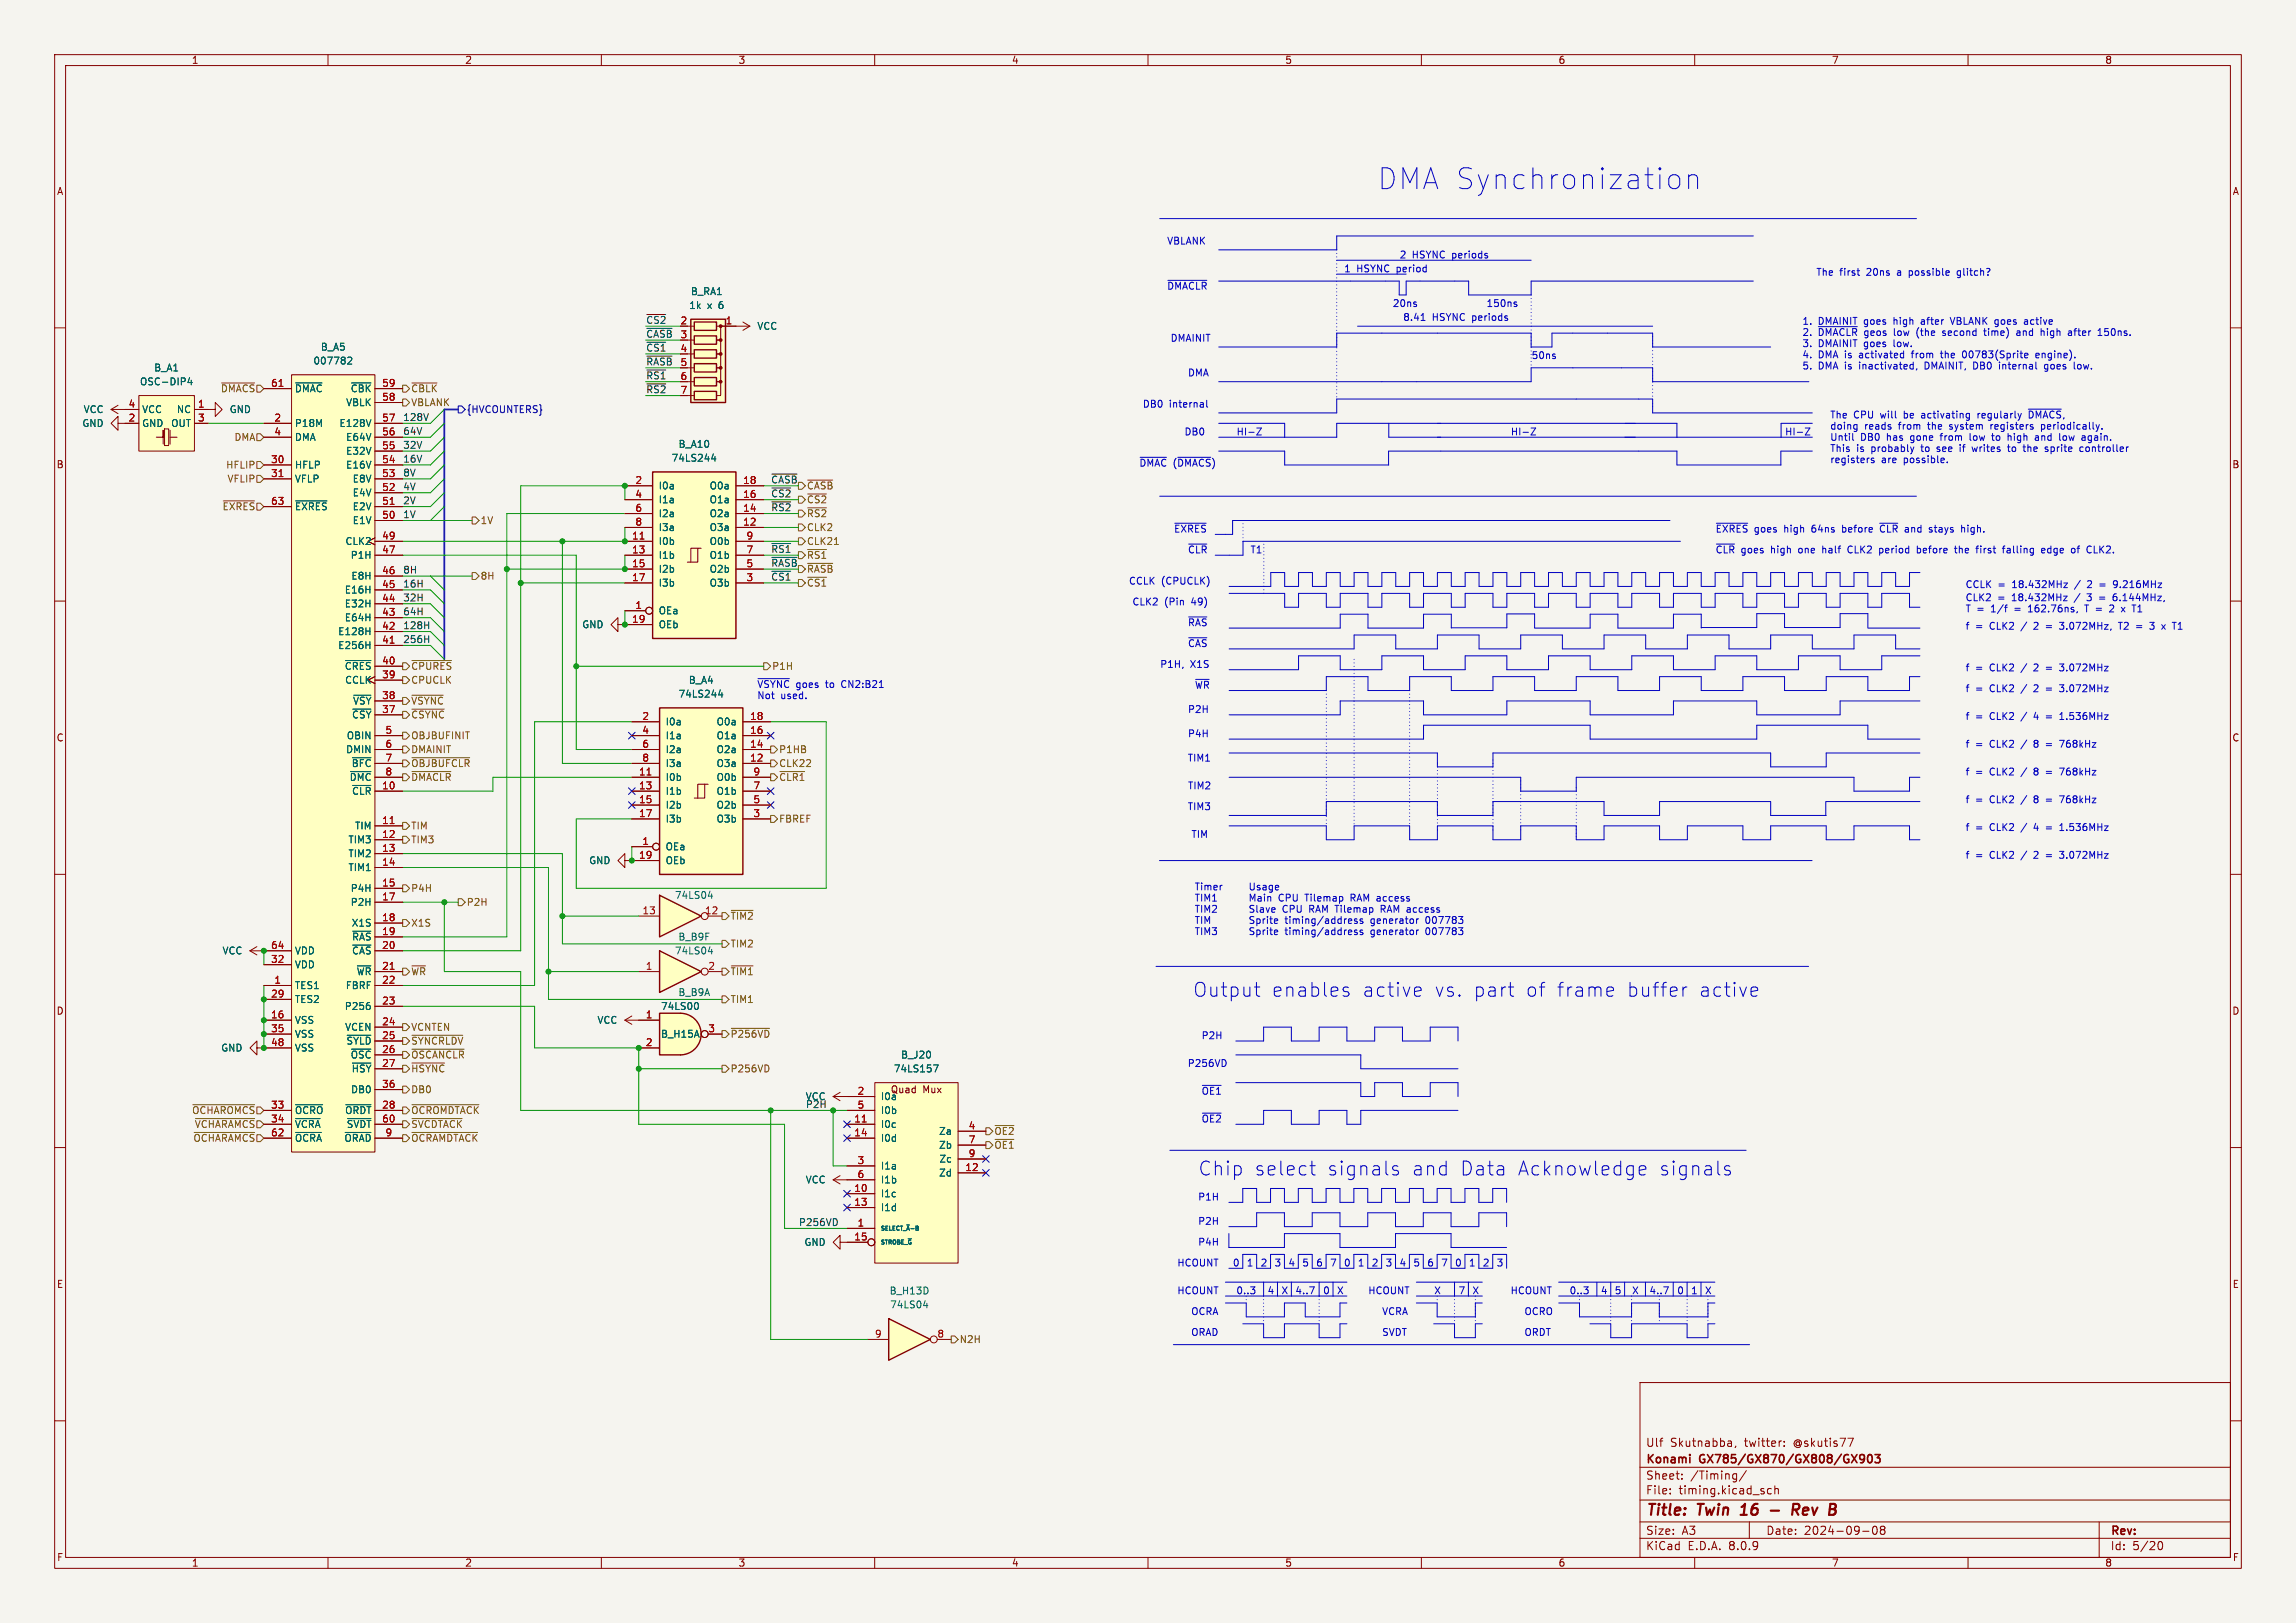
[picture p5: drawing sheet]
<svg xmlns="http://www.w3.org/2000/svg" width="420mm" height="297mm" viewBox="0 0 420 297" stroke-linecap="round" stroke-linejoin="round" font-family="sans-serif">
<defs><g id="words">
<text font-size="5.3" fill="#0000c2" x="251.8" y="35">DMA Synchronization</text>
<g font-size="3.5" fill="#0000c2">
<text x="218.1" y="182.6">Output</text>
<text x="232.5" y="182.6">enables</text>
<text x="249" y="182.6">active</text>
<text x="262.1" y="182.6">vs.</text>
<text x="269.2" y="182.6">part</text>
<text x="278.7" y="182.6">of</text>
<text x="284.3" y="182.6">frame</text>
<text x="297.1" y="182.6">buffer</text>
<text x="310.2" y="182.6">active</text>
<text x="219.1" y="215.3">Chip</text>
<text x="229.3" y="215.3">select</text>
<text x="242.6" y="215.3">signals</text>
<text x="258" y="215.3">and</text>
<text x="266.8" y="215.3">Data</text>
<text x="277.2" y="215.3">Acknowledge</text>
<text x="303.1" y="215.3">signals</text>
</g>
<g font-size="2.8" fill="#840000">
<text x="301" y="277.9">Title:</text>
<text x="310.6" y="277.9">Twin</text>
<text x="319.4" y="277.9">16</text>
<text x="330.3" y="277.9">Rev</text>
</g>
<g font-size="2.1" fill="#840000">
<text x="301" y="268.2">Konami</text>
<text x="301" y="265">Ulf</text>
<text x="305.5" y="265">Skutnabba,</text>
<text x="311" y="268.2">GX785/GX870/GX808/GX903</text>
<text x="319.2" y="265">twitter:</text>
<text x="328.2" y="265">@skutis77</text>
<text x="301" y="273.7">File:</text>
<text x="301" y="271">Sheet:</text>
<text x="307.1" y="273.7">timing.kicad_sch</text>
<text x="309.2" y="271">/Timing/</text>
<text x="301" y="281.1">Size:</text>
<text x="307.6" y="281.1">A3</text>
<text x="323" y="281.1">Date:</text>
<text x="330" y="281.1">2024-09-08</text>
<text x="386" y="281.3">Rev:</text>
<text x="301" y="283.9">KiCad</text>
<text x="308.7" y="283.9">E.D.A.</text>
<text x="316.3" y="283.9">8.0.9</text>
<text x="386" y="283.9">Id:</text>
<text x="390.1" y="283.9">5/20</text>
</g>
<g font-size="1.8" fill="#840000">
<text x="35" y="11.9">1</text>
<text x="85" y="11.9">2</text>
<text x="135" y="11.9">3</text>
<text x="185" y="11.9">4</text>
<text x="235" y="11.9">5</text>
<text x="285" y="11.9">6</text>
<text x="335" y="11.9">7</text>
<text x="385" y="11.9">8</text>
<text x="10.3" y="35.9">A</text>
<text x="408.3" y="35.9">A</text>
<text x="10.3" y="85.9">B</text>
<text x="408.2" y="85.9">B</text>
<text x="10.3" y="135.9">C</text>
<text x="408.2" y="135.9">C</text>
<text x="10.3" y="185.9">D</text>
<text x="408.2" y="185.9">D</text>
<text x="162.8" y="200.3">Quad</text>
<text x="168.8" y="200.3">Mux</text>
<text x="10.3" y="235.9">E</text>
<text x="408.3" y="235.9">E</text>
<text x="10.3" y="285.9">F</text>
<text x="35" y="286.9">1</text>
<text x="85" y="286.9">2</text>
<text x="135" y="286.9">3</text>
<text x="185" y="286.9">4</text>
<text x="235" y="286.9">5</text>
<text x="285" y="286.9">6</text>
<text x="335" y="286.9">7</text>
<text x="385" y="286.9">8</text>
<text x="408.3" y="285.9">F</text>
</g>
<g font-size="1.8" fill="#0000c2">
<text x="213.4" y="44.8">VBLANK</text>
<text x="255.9" y="47.4">2</text>
<text x="258.3" y="47.4">HSYNC periods</text>
<text x="213.4" y="53.1">~{DMACLR}</text>
<text x="245.8" y="49.9">1</text>
<text x="248.2" y="49.9">HSYNC period</text>
<text x="332.1" y="50.6">The</text>
<text x="336.5" y="50.6">first</text>
<text x="341.6" y="50.6">20ns</text>
<text x="347.3" y="50.6">a</text>
<text x="349.7" y="50.6">possible</text>
<text x="358.7" y="50.6">glitch?</text>
<text x="254.7" y="56.3">20ns</text>
<text x="256.6" y="58.8">8.41</text>
<text x="262" y="58.8">HSYNC periods</text>
<text x="271.8" y="56.3">150ns</text>
<text x="329.6" y="59.5">1.</text>
<text x="332.6" y="59.5">DMAINIT goes</text>
<text x="346.7" y="59.5">high</text>
<text x="351.9" y="59.5">after</text>
<text x="357.5" y="59.5">VBLANK</text>
<text x="365.8" y="59.5">goes</text>
<text x="371.4" y="59.5">active</text>
<text x="214" y="62.6">DMAINIT</text>
<text x="280.1" y="65.8">50ns</text>
<text x="329.6" y="61.6">2.</text>
<text x="329.6" y="63.6">3.</text>
<text x="329.6" y="65.7">4.</text>
<text x="332.6" y="61.6">~{DMACLR}</text>
<text x="332.6" y="63.6">DMAINIT goes</text>
<text x="332.6" y="65.7">DMA is</text>
<text x="340.4" y="65.7">activated</text>
<text x="341.1" y="61.6">geos</text>
<text x="346.7" y="63.6">low.</text>
<text x="346.7" y="61.6">low</text>
<text x="350.2" y="65.7">from</text>
<text x="351" y="61.6">(the</text>
<text x="355.7" y="65.7">the</text>
<text x="356" y="61.6">second</text>
<text x="359.9" y="65.7">00783(Sprite</text>
<text x="363.8" y="61.6">time)</text>
<text x="370" y="61.6">and</text>
<text x="373.5" y="65.7">engine).</text>
<text x="374.6" y="61.6">high</text>
<text x="379.8" y="61.6">after</text>
<text x="385.5" y="61.6">150ns.</text>
<text x="217.2" y="69">DMA</text>
<text x="329.6" y="67.7">5.</text>
<text x="332.6" y="67.7">DMA is</text>
<text x="340.4" y="67.7">inactivated,</text>
<text x="352.6" y="67.7">DMAINIT,</text>
<text x="361.6" y="67.7">DB0</text>
<text x="366.6" y="67.7">internal</text>
<text x="375.1" y="67.7">goes</text>
<text x="380.6" y="67.7">low.</text>
<text x="209" y="74.7">DB0</text>
<text x="213.9" y="74.7">internal</text>
<text x="334.7" y="76.7">The</text>
<text x="339.1" y="76.7">CPU</text>
<text x="344.1" y="76.7">will</text>
<text x="348.5" y="76.7">be</text>
<text x="352" y="76.7">activating</text>
<text x="362.4" y="76.7">regularly</text>
<text x="372" y="76.7">~{DMACS},</text>
<text x="216.6" y="79.8">DB0</text>
<text x="226.1" y="79.8">HI-Z</text>
<text x="276.3" y="79.8">HI-Z</text>
<text x="326.4" y="79.8">HI-Z</text>
<text x="334.7" y="78.7">doing</text>
<text x="334.7" y="80.8">Until</text>
<text x="334.7" y="82.8">This</text>
<text x="339.6" y="82.8">is</text>
<text x="340.3" y="80.8">DB0</text>
<text x="341.1" y="78.7">reads</text>
<text x="342.4" y="82.8">probably</text>
<text x="345.3" y="80.8">has</text>
<text x="347.4" y="78.7">from</text>
<text x="349.8" y="80.8">gone</text>
<text x="351.7" y="82.8">to</text>
<text x="353" y="78.7">the</text>
<text x="354.8" y="82.8">see</text>
<text x="355.5" y="80.8">from</text>
<text x="357.1" y="78.7">system</text>
<text x="359.2" y="82.8">if</text>
<text x="361" y="80.8">low</text>
<text x="361.7" y="82.8">writes</text>
<text x="364.8" y="78.7">registers</text>
<text x="365.3" y="80.8">to</text>
<text x="368.3" y="80.8">high</text>
<text x="368.4" y="82.8">to</text>
<text x="371.5" y="82.8">the</text>
<text x="373.6" y="80.8">and</text>
<text x="374.2" y="78.7">periodically.</text>
<text x="375.6" y="82.8">sprite</text>
<text x="378.2" y="80.8">low</text>
<text x="382.1" y="82.8">controller</text>
<text x="382.5" y="80.8">again.</text>
<text x="208.3" y="85.5">~{DMAC}</text>
<text x="214.6" y="85.5">(~{DMACS})</text>
<text x="334.7" y="84.8">registers</text>
<text x="344.1" y="84.8">are</text>
<text x="348.3" y="84.8">possible.</text>
<text x="214.7" y="97.5">~{EXRES}</text>
<text x="217.2" y="101.4">~{CLR}</text>
<text x="228.6" y="101.4">T1</text>
<text x="313.7" y="97.5">~{EXRES}</text>
<text x="313.7" y="101.4">~{CLR}</text>
<text x="318.5" y="101.4">goes</text>
<text x="320.9" y="97.5">goes</text>
<text x="324.1" y="101.4">high</text>
<text x="326.5" y="97.5">high</text>
<text x="329.3" y="101.4">one</text>
<text x="331.7" y="97.5">64ns</text>
<text x="333.8" y="101.4">half</text>
<text x="337.5" y="97.5">before</text>
<text x="338.7" y="101.4">CLK2</text>
<text x="344.6" y="97.5">~{CLR}</text>
<text x="344.6" y="101.4">period</text>
<text x="349.4" y="97.5">and</text>
<text x="351.7" y="101.4">before</text>
<text x="354" y="97.5">stays</text>
<text x="358.9" y="101.4">the</text>
<text x="360.1" y="97.5">high.</text>
<text x="363" y="101.4">first</text>
<text x="368.1" y="101.4">falling</text>
<text x="375.4" y="101.4">edge</text>
<text x="381" y="101.4">of</text>
<text x="384" y="101.4">CLK2.</text>
<text x="206.4" y="107.1">CCLK</text>
<text x="212.4" y="107.1">(CPUCLK)</text>
<text x="359.5" y="107.7">CCLK</text>
<text x="365.5" y="107.7">=</text>
<text x="368.2" y="107.7">18.432MHz</text>
<text x="379.8" y="107.7">/</text>
<text x="382.3" y="107.7">2</text>
<text x="387.5" y="107.7">9.216MHz</text>
<text x="207.1" y="110.9">CLK2</text>
<text x="213" y="110.9">(Pin</text>
<text x="218" y="110.9">49)</text>
<text x="359.5" y="110.1">CLK2</text>
<text x="359.5" y="112.1">T =</text>
<text x="364.3" y="112.1">1/f</text>
<text x="365.4" y="110.1">=</text>
<text x="368.1" y="110.1">18.432MHz</text>
<text x="368.8" y="112.1">=</text>
<text x="371.5" y="112.1">162.76ns,</text>
<text x="379.8" y="110.1">/</text>
<text x="382.1" y="112.1">T =</text>
<text x="382.3" y="110.1">3</text>
<text x="387" y="112.1">2</text>
<text x="387.4" y="110.1">6.144MHz,</text>
<text x="389.4" y="112.1">x</text>
<text x="391.6" y="112.1">T1</text>
<text x="217.2" y="118.5">~{CAS}</text>
<text x="217.2" y="114.7">~{RAS}</text>
<text x="359.5" y="115.3">f</text>
<text x="361.3" y="115.3">=</text>
<text x="364.1" y="115.3">CLK2</text>
<text x="370" y="115.3">/</text>
<text x="372.5" y="115.3">2</text>
<text x="377.7" y="115.3">3.072MHz,</text>
<text x="388.7" y="115.3">T2</text>
<text x="392" y="115.3">=</text>
<text x="394.8" y="115.3">3</text>
<text x="397.2" y="115.3">x</text>
<text x="138.4" y="126">~{VSYNC}</text>
<text x="145.6" y="126">goes</text>
<text x="151.2" y="126">to</text>
<text x="154.2" y="126">CN2:B21</text>
<text x="212.1" y="122.3">P1H,</text>
<text x="217.7" y="122.3">X1S</text>
<text x="359.5" y="122.9">f</text>
<text x="361.3" y="122.9">=</text>
<text x="364.1" y="122.9">CLK2</text>
<text x="370" y="122.9">/</text>
<text x="372.5" y="122.9">2</text>
<text x="377.7" y="122.9">3.072MHz</text>
<text x="138.4" y="128">Not</text>
<text x="142.8" y="128">used.</text>
<text x="217.2" y="130.6">P2H</text>
<text x="218.5" y="126.1">~{WR}</text>
<text x="359.5" y="131.8">f</text>
<text x="359.5" y="126.8">f</text>
<text x="361.3" y="131.8">=</text>
<text x="361.3" y="126.8">=</text>
<text x="364.1" y="131.8">CLK2</text>
<text x="364.1" y="126.8">CLK2</text>
<text x="370" y="131.8">/</text>
<text x="370" y="126.8">/</text>
<text x="372.5" y="131.8">4</text>
<text x="372.5" y="126.8">2</text>
<text x="377.7" y="131.8">1.536MHz</text>
<text x="377.7" y="126.8">3.072MHz</text>
<text x="217.2" y="135">P4H</text>
<text x="359.5" y="136.9">f</text>
<text x="361.3" y="136.9">=</text>
<text x="364.1" y="136.9">CLK2</text>
<text x="370" y="136.9">/</text>
<text x="372.5" y="136.9">8</text>
<text x="377.7" y="136.9">768kHz</text>
<text x="217.2" y="139.5">TIM1</text>
<text x="359.5" y="142">f</text>
<text x="361.3" y="142">=</text>
<text x="364.1" y="142">CLK2</text>
<text x="370" y="142">/</text>
<text x="372.5" y="142">8</text>
<text x="377.7" y="142">768kHz</text>
<text x="217.2" y="148.3">TIM3</text>
<text x="217.2" y="144.5">TIM2</text>
<text x="359.5" y="147.1">f</text>
<text x="361.3" y="147.1">=</text>
<text x="364.1" y="147.1">CLK2</text>
<text x="370" y="147.1">/</text>
<text x="372.5" y="147.1">8</text>
<text x="377.7" y="147.1">768kHz</text>
<text x="217.8" y="153.4">TIM</text>
<text x="359.5" y="152.2">f</text>
<text x="361.3" y="152.2">=</text>
<text x="364.1" y="152.2">CLK2</text>
<text x="370" y="152.2">/</text>
<text x="372.5" y="152.2">4</text>
<text x="377.7" y="152.2">1.536MHz</text>
<text x="359.5" y="157.2">f</text>
<text x="361.3" y="157.2">=</text>
<text x="364.1" y="157.2">CLK2</text>
<text x="370" y="157.2">/</text>
<text x="372.5" y="157.2">2</text>
<text x="377.7" y="157.2">3.072MHz</text>
<text x="218.4" y="163">Timer Usage</text>
<text x="218.4" y="165.1">TIM1 Main</text>
<text x="218.4" y="167.1">TIM2 Slave</text>
<text x="233.8" y="165.1">CPU</text>
<text x="234.5" y="167.1">CPU</text>
<text x="238.9" y="165.1">Tilemap</text>
<text x="239.6" y="167.1">RAM Tilemap</text>
<text x="247.4" y="165.1">RAM access</text>
<text x="253.1" y="167.1">RAM access</text>
<text x="218.4" y="169.2">TIM Sprite</text>
<text x="218.4" y="171.2">TIM3 Sprite</text>
<text x="235" y="169.2">timing/address</text>
<text x="235" y="171.2">timing/address</text>
<text x="250.8" y="169.2">generator</text>
<text x="250.8" y="171.2">generator</text>
<text x="261.1" y="169.2">007783</text>
<text x="261.1" y="171.2">007783</text>
<text x="219.7" y="190.2">P2H</text>
<text x="217.2" y="195.3">P256VD</text>
<text x="219.7" y="200.4">~{OE1}</text>
<text x="219.7" y="205.5">~{OE2}</text>
<text x="219.1" y="219.8">P1H</text>
<text x="219.1" y="224.2">P2H</text>
<text x="215.3" y="231.8">HCOUNT</text>
<text x="219.1" y="228">P4H</text>
<text x="225.4" y="231.8">0</text>
<text x="228" y="231.8">1</text>
<text x="230.5" y="231.8">2</text>
<text x="233" y="231.8">3</text>
<text x="235.6" y="231.8">4</text>
<text x="238.1" y="231.8">5</text>
<text x="240.7" y="231.8">6</text>
<text x="243.2" y="231.8">7</text>
<text x="245.7" y="231.8">0</text>
<text x="248.3" y="231.8">1</text>
<text x="250.8" y="231.8">2</text>
<text x="253.4" y="231.8">3</text>
<text x="255.9" y="231.8">4</text>
<text x="258.4" y="231.8">5</text>
<text x="261" y="231.8">6</text>
<text x="263.5" y="231.8">7</text>
<text x="266.1" y="231.8">0</text>
<text x="268.6" y="231.8">1</text>
<text x="271.1" y="231.8">2</text>
<text x="273.7" y="231.8">3</text>
<text x="215.3" y="236.9">HCOUNT</text>
<text x="226.1" y="236.9">0..3</text>
<text x="231.8" y="236.9">4</text>
<text x="234.3" y="236.9">X</text>
<text x="236.9" y="236.9">4..7</text>
<text x="241.9" y="236.9">0</text>
<text x="244.5" y="236.9">X</text>
<text x="250.2" y="236.9">HCOUNT</text>
<text x="262.3" y="236.9">X</text>
<text x="266.7" y="236.9">7</text>
<text x="269.2" y="236.9">X</text>
<text x="276.2" y="236.9">HCOUNT</text>
<text x="287" y="236.9">0..3</text>
<text x="292.7" y="236.9">4</text>
<text x="295.3" y="236.9">5</text>
<text x="298.4" y="236.9">X</text>
<text x="301.6" y="236.9">4..7</text>
<text x="306.7" y="236.9">0</text>
<text x="309.2" y="236.9">1</text>
<text x="311.8" y="236.9">X</text>
<text x="217.8" y="240.7">OCRA</text>
<text x="217.8" y="244.5">ORAD</text>
<text x="252.7" y="240.7">VCRA</text>
<text x="252.7" y="244.5">SVDT</text>
<text x="278.8" y="240.7">OCRO</text>
<text x="278.8" y="244.5">ORDT</text>
</g>
<g font-size="1.8" fill="#0f0f0f">
<text x="118.1" y="59.3">~{CS2} 2</text>
<text x="118.1" y="64.4">~{CS1} 4</text>
<text x="118.1" y="61.9">~{CASB}3</text>
<text x="118.1" y="67">~{RASB}5</text>
<text x="118.1" y="69.5">~{RS1} 6</text>
<text x="73.7" y="77.1">128V</text>
<text x="118.1" y="72">~{RS2} 7</text>
<text x="73.7" y="82.2">32V</text>
<text x="73.7" y="79.7">64V</text>
<text x="73.7" y="89.8">4V</text>
<text x="73.7" y="87.3">8V</text>
<text x="73.7" y="84.7">16V</text>
<text x="141" y="88.6">~{CASB}</text>
<text x="73.7" y="94.9">1V</text>
<text x="73.7" y="92.4">2V</text>
<text x="141" y="91.1">~{CS2}</text>
<text x="141" y="93.6">~{RS2}</text>
<text x="141" y="101.3">~{RS1}</text>
<text x="73.7" y="105.1">8H</text>
<text x="73.7" y="107.6">16H</text>
<text x="141" y="103.8">~{RASB}</text>
<text x="141" y="106.3">~{CS1}</text>
<text x="73.7" y="112.7">64H</text>
<text x="73.7" y="110.1">32H</text>
<text x="73.7" y="115.2">128H</text>
<text x="73.7" y="117.8">256H</text>
<text x="146" y="224.4">P256VD</text>
</g>
<g font-size="1.8" fill="#a90000">
<text x="124.4" y="59.4">2</text>
<text x="132.6" y="59.4">1</text>
<text x="124.4" y="62">3</text>
<text x="124.4" y="64.5">4</text>
<text x="49.5" y="70.9">61</text>
<text x="69.8" y="70.9">59</text>
<text x="124.4" y="67.1">5</text>
<text x="124.4" y="69.6">6</text>
<text x="23.4" y="77.2">2</text>
<text x="23.4" y="74.7">4</text>
<text x="36.1" y="74.7">1</text>
<text x="36.1" y="77.2">3</text>
<text x="50.1" y="77.2">2</text>
<text x="69.8" y="77.2">57</text>
<text x="69.8" y="73.4">58</text>
<text x="124.4" y="72.1">7</text>
<text x="50.1" y="79.8">4</text>
<text x="69.8" y="82.3">55</text>
<text x="69.8" y="79.8">56</text>
<text x="49.5" y="84.8">30</text>
<text x="49.5" y="87.4">31</text>
<text x="69.8" y="89.9">52</text>
<text x="69.8" y="87.4">53</text>
<text x="69.8" y="84.8">54</text>
<text x="116.1" y="88.6">2</text>
<text x="135.8" y="88.6">18</text>
<text x="49.5" y="92.5">63</text>
<text x="69.8" y="95">50</text>
<text x="69.8" y="92.5">51</text>
<text x="116.1" y="91.2">4</text>
<text x="116.1" y="93.7">6</text>
<text x="135.8" y="93.7">14</text>
<text x="135.8" y="91.2">16</text>
<text x="69.8" y="101.3">47</text>
<text x="69.8" y="98.8">49</text>
<text x="115.5" y="98.8">11</text>
<text x="115.5" y="101.3">13</text>
<text x="116.1" y="96.3">8</text>
<text x="135.8" y="96.3">12</text>
<text x="136.5" y="101.3">7</text>
<text x="136.5" y="98.8">9</text>
<text x="69.8" y="107.7">45</text>
<text x="69.8" y="105.2">46</text>
<text x="115.5" y="103.9">15</text>
<text x="115.5" y="106.4">17</text>
<text x="136.5" y="106.4">3</text>
<text x="136.5" y="103.9">5</text>
<text x="69.8" y="112.8">43</text>
<text x="69.8" y="110.2">44</text>
<text x="116.1" y="111.5">1</text>
<text x="69.8" y="117.9">41</text>
<text x="69.8" y="115.3">42</text>
<text x="115.5" y="114">19</text>
<text x="69.8" y="124.2">39</text>
<text x="69.8" y="121.7">40</text>
<text x="69.8" y="130.6">37</text>
<text x="69.8" y="128">38</text>
<text x="117.4" y="131.8">2</text>
<text x="137.1" y="131.8">18</text>
<text x="70.4" y="134.4">5</text>
<text x="70.4" y="136.9">6</text>
<text x="117.4" y="134.4">4</text>
<text x="117.4" y="136.9">6</text>
<text x="137.1" y="136.9">14</text>
<text x="137.1" y="134.4">16</text>
<text x="70.4" y="139.4">7</text>
<text x="70.4" y="142">8</text>
<text x="116.8" y="142">11</text>
<text x="117.4" y="139.4">8</text>
<text x="137.1" y="139.4">12</text>
<text x="137.7" y="142">9</text>
<text x="69.8" y="144.5">10</text>
<text x="116.8" y="144.5">13</text>
<text x="116.8" y="147.1">15</text>
<text x="116.8" y="149.6">17</text>
<text x="137.7" y="149.6">3</text>
<text x="137.7" y="147.1">5</text>
<text x="137.7" y="144.5">7</text>
<text x="69.8" y="150.9">11</text>
<text x="69.8" y="153.4">12</text>
<text x="69.8" y="156">13</text>
<text x="117.4" y="154.7">1</text>
<text x="69.8" y="158.5">14</text>
<text x="116.8" y="157.2">19</text>
<text x="69.8" y="162.3">15</text>
<text x="69.8" y="164.8">17</text>
<text x="117.4" y="167.4">13</text>
<text x="128.9" y="167.4">12</text>
<text x="49.5" y="173.7">64</text>
<text x="69.8" y="168.7">18</text>
<text x="69.8" y="171.2">19</text>
<text x="69.8" y="173.7">20</text>
<text x="49.5" y="176.3">32</text>
<text x="69.8" y="177.5">21</text>
<text x="118" y="177.5">1</text>
<text x="129.5" y="177.5">2</text>
<text x="49.5" y="182.6">29</text>
<text x="50.1" y="180.1">1</text>
<text x="69.8" y="180.1">22</text>
<text x="69.8" y="183.9">23</text>
<text x="49.5" y="186.4">16</text>
<text x="49.5" y="189">35</text>
<text x="49.5" y="191.5">48</text>
<text x="69.8" y="187.7">24</text>
<text x="69.8" y="190.2">25</text>
<text x="118" y="186.4">1</text>
<text x="118" y="191.5">2</text>
<text x="129.5" y="189">3</text>
<text x="69.8" y="192.8">26</text>
<text x="69.8" y="195.3">27</text>
<text x="49.5" y="202.9">33</text>
<text x="69.8" y="202.9">28</text>
<text x="69.8" y="199.1">36</text>
<text x="156.8" y="200.4">2</text>
<text x="156.8" y="202.9">5</text>
<text x="49.5" y="205.5">34</text>
<text x="49.5" y="208">62</text>
<text x="69.8" y="205.5">60</text>
<text x="70.4" y="208">9</text>
<text x="156.2" y="205.5">11</text>
<text x="156.2" y="208">14</text>
<text x="177.1" y="206.8">4</text>
<text x="177.1" y="209.3">7</text>
<text x="156.8" y="213.1">3</text>
<text x="156.8" y="215.6">6</text>
<text x="176.5" y="214.4">12</text>
<text x="177.1" y="211.8">9</text>
<text x="156.2" y="218.2">10</text>
<text x="156.2" y="220.7">13</text>
<text x="156.2" y="227.1">15</text>
<text x="156.8" y="224.5">1</text>
<text x="159.9" y="244.9">9</text>
<text x="171.4" y="244.9">8</text>
</g>
<g font-size="1.8" fill="#006464">
<text x="126" y="56.7">1k</text>
<text x="126.3" y="54.2">B_RA1</text>
<text x="129.4" y="56.7">x</text>
<text x="131.6" y="56.7">6</text>
<text x="58.6" y="64.4">B_A5</text>
<text x="138.4" y="60.6">VCC</text>
<text x="25.5" y="70.7">OSC-DIP4</text>
<text x="28.1" y="68.2">B_A1</text>
<text x="53.8" y="72">~{DMAC}</text>
<text x="57.2" y="66.9">007782</text>
<text x="64.1" y="72">~{CBK}</text>
<text x="15.2" y="75.8">VCC</text>
<text x="25.9" y="75.8">VCC</text>
<text x="32.2" y="75.8">NC</text>
<text x="41.9" y="75.8">GND</text>
<text x="63.2" y="74.5">VBLK</text>
<text x="15" y="78.3">GND</text>
<text x="25.9" y="78.3">GND</text>
<text x="31.2" y="78.3">OUT</text>
<text x="53.8" y="78.3">P18M</text>
<text x="53.8" y="80.9">DMA</text>
<text x="62" y="78.3">E128V</text>
<text x="63.2" y="83.4">E32V</text>
<text x="63.2" y="80.9">E64V</text>
<text x="124" y="82.1">B_A10</text>
<text x="53.8" y="86">HFLP</text>
<text x="53.8" y="88.5">VFLP</text>
<text x="63.2" y="86">E16V</text>
<text x="64.4" y="88.5">E8V</text>
<text x="120.4" y="89.8">I0a</text>
<text x="122.8" y="84.7">74LS244</text>
<text x="129.7" y="89.8">O0a</text>
<text x="53.8" y="93.6">~{EXRES}</text>
<text x="64.4" y="93.6">E2V</text>
<text x="64.4" y="91">E4V</text>
<text x="120.4" y="92.3">I1a</text>
<text x="120.4" y="94.8">I2a</text>
<text x="129.7" y="94.8">O2a</text>
<text x="129.7" y="92.3">O1a</text>
<text x="63.1" y="99.9">CLK2</text>
<text x="64.4" y="96.1">E1V</text>
<text x="120.4" y="99.9">I0b</text>
<text x="120.4" y="97.4">I3a</text>
<text x="129.7" y="97.4">O3a</text>
<text x="129.7" y="99.9">O0b</text>
<text x="64.1" y="102.5">P1H</text>
<text x="64.2" y="106.3">E8H</text>
<text x="120.4" y="102.5">I1b</text>
<text x="120.4" y="105">I2b</text>
<text x="120.4" y="107.5">I3b</text>
<text x="129.7" y="107.5">O3b</text>
<text x="129.7" y="105">O2b</text>
<text x="129.7" y="102.5">O1b</text>
<text x="63" y="113.9">E64H</text>
<text x="63" y="111.4">E32H</text>
<text x="63" y="108.8">E16H</text>
<text x="120.4" y="112.6">OEa</text>
<text x="61.8" y="119">E256H</text>
<text x="61.8" y="116.4">E128H</text>
<text x="106.4" y="115.2">GND</text>
<text x="120.4" y="115.2">OEb</text>
<text x="63" y="122.8">~{CRES}</text>
<text x="63" y="125.3">CCLK</text>
<text x="125.9" y="125.3">B_A4</text>
<text x="64.3" y="131.7">~{CSY}</text>
<text x="64.5" y="129.1">~{VSY}</text>
<text x="124" y="127.9">74LS244</text>
<text x="63.3" y="135.5">OBIN</text>
<text x="121.7" y="132.9">I0a</text>
<text x="121.7" y="135.5">I1a</text>
<text x="131" y="135.5">O1a</text>
<text x="131" y="132.9">O0a</text>
<text x="63.2" y="138">DMIN</text>
<text x="63.9" y="143.1">~{DMC}</text>
<text x="64.2" y="140.6">~{BFC}</text>
<text x="121.7" y="143.1">I0b</text>
<text x="121.7" y="138">I2a</text>
<text x="121.7" y="140.6">I3a</text>
<text x="131" y="140.6">O3a</text>
<text x="131" y="138">O2a</text>
<text x="131" y="143.1">O0b</text>
<text x="64.3" y="145.6">~{CLR}</text>
<text x="121.7" y="145.6">I1b</text>
<text x="121.7" y="148.2">I2b</text>
<text x="131" y="148.2">O2b</text>
<text x="131" y="145.6">O1b</text>
<text x="63.6" y="154.5">TIM3</text>
<text x="64.8" y="152">TIM</text>
<text x="121.7" y="155.8">OEa</text>
<text x="121.7" y="150.7">I3b</text>
<text x="131" y="150.7">O3b</text>
<text x="63.6" y="157.1">TIM2</text>
<text x="63.6" y="159.6">TIM1</text>
<text x="107.7" y="158.3">GND</text>
<text x="121.7" y="158.3">OEb</text>
<text x="64.1" y="163.4">P4H</text>
<text x="64.1" y="166">P2H</text>
<text x="123.4" y="164.7">74LS04</text>
<text x="64.2" y="169.8">X1S</text>
<text x="64.3" y="172.3">~{RAS}</text>
<text x="124" y="172.3">B_B9F</text>
<text x="40.6" y="174.9">VCC</text>
<text x="53.8" y="177.4">VDD</text>
<text x="53.8" y="174.9">VDD</text>
<text x="64.3" y="174.9">~{CAS}</text>
<text x="65.1" y="178.7">~{WR}</text>
<text x="123.4" y="174.9">74LS04</text>
<text x="53.8" y="181.2">TES1</text>
<text x="53.8" y="183.7">TES2</text>
<text x="63" y="185">P256</text>
<text x="63.2" y="181.2">FBRF</text>
<text x="120.8" y="185">74LS00</text>
<text x="124" y="182.5">B_B9A</text>
<text x="53.8" y="187.6">VSS</text>
<text x="53.8" y="190.1">VSS</text>
<text x="63" y="188.8">VCEN</text>
<text x="63.3" y="191.4">~{SYLD}</text>
<text x="109.2" y="187.6">VCC</text>
<text x="120.8" y="190.1">B_H15A</text>
<text x="40.4" y="192.6">GND</text>
<text x="53.8" y="192.6">VSS</text>
<text x="64.1" y="193.9">~{OSC}</text>
<text x="64.2" y="196.4">~{HSY}</text>
<text x="163.4" y="196.4">74LS157</text>
<text x="164.7" y="193.9">B_J20</text>
<text x="64.1" y="200.3">DB0</text>
<text x="147.3" y="201.5">VCC</text>
<text x="147.3" y="202.9">P2H</text>
<text x="161" y="201.5">I0a</text>
<text x="53.8" y="204.1">~{OCRO}</text>
<text x="53.8" y="206.6">~{VCRA}</text>
<text x="53.8" y="209.1">~{OCRA}</text>
<text x="62.9" y="209.1">~{ORAD}</text>
<text x="63" y="204.1">~{ORDT}</text>
<text x="63.3" y="206.6">~{SVDT}</text>
<text x="161" y="206.6">I0c</text>
<text x="161" y="209.1">I0d</text>
<text x="161" y="204.1">I0b</text>
<text x="171.7" y="207.9">Za</text>
<text x="161" y="214.2">I1a</text>
<text x="171.7" y="215.5">Zd</text>
<text x="171.7" y="210.4">Zb</text>
<text x="171.7" y="213">Zc</text>
<text x="147.3" y="216.8">VCC</text>
<text x="161" y="219.3">I1c</text>
<text x="161" y="221.8">I1d</text>
<text x="161" y="216.8">I1b</text>
<text x="147" y="228.2">GND</text>
<text x="162.6" y="237.1">B_H13D</text>
<text x="162.7" y="239.6">74LS04</text>
</g>
<g font-size="1.8" fill="#725600">
<text x="40.3" y="72">~{DMACS}</text>
<text x="75.1" y="72">~{CBLK}</text>
<text x="75.1" y="74.5">VBLANK</text>
<text x="42.8" y="80.9">DMA</text>
<text x="41.3" y="86">HFLIP</text>
<text x="41.5" y="88.5">VFLIP</text>
<text x="147.5" y="89.8">~{CASB}</text>
<text x="40.6" y="93.6">~{EXRES}</text>
<text x="147.5" y="94.8">~{RS2}</text>
<text x="147.5" y="92.3">~{CS2}</text>
<text x="87.8" y="96.1">1V</text>
<text x="147.5" y="97.4">CLK2</text>
<text x="147.5" y="99.9">CLK21</text>
<text x="87.8" y="106.3">8H</text>
<text x="147.5" y="102.5">~{RS1}</text>
<text x="147.5" y="105">~{RASB}</text>
<text x="147.5" y="107.5">~{CS1}</text>
<text x="75.1" y="122.8">~{CPURES}</text>
<text x="75.1" y="125.3">CPUCLK</text>
<text x="141.2" y="122.8">P1H</text>
<text x="75.1" y="129.1">~{VSYNC}</text>
<text x="75.1" y="131.7">~{CSYNC}</text>
<text x="75.1" y="135.5">OBJBUFINIT</text>
<text x="75.1" y="138">DMAINIT</text>
<text x="75.1" y="140.6">~{OBJBUFCLR}</text>
<text x="75.1" y="143.1">~{DMACLR}</text>
<text x="142.4" y="140.6">CLK22</text>
<text x="142.4" y="138">P1HB</text>
<text x="142.4" y="143.1">~{CLR1}</text>
<text x="75.1" y="154.5">TIM3</text>
<text x="75.1" y="152">TIM</text>
<text x="142.4" y="150.7">FBREF</text>
<text x="75.1" y="163.4">P4H</text>
<text x="85.3" y="166">P2H</text>
<text x="75.1" y="169.8">X1S</text>
<text x="133.5" y="173.6">TIM2</text>
<text x="133.5" y="168.5">~{TIM2}</text>
<text x="75.1" y="178.7">~{WR}</text>
<text x="133.5" y="178.7">~{TIM1}</text>
<text x="133.5" y="183.7">TIM1</text>
<text x="75.1" y="191.4">~{SYNCRLDV}</text>
<text x="75.1" y="188.8">VCNTEN</text>
<text x="133.5" y="190.1">~{P256VD}</text>
<text x="75.1" y="193.9">~{OSCANCLR}</text>
<text x="75.1" y="196.4">~{HSYNC}</text>
<text x="133.5" y="196.4">P256VD</text>
<text x="75.1" y="200.3">DB0</text>
<text x="35" y="204.1">~{OCHAROMCS}</text>
<text x="35.3" y="209.1">~{OCHARAMCS}</text>
<text x="35.5" y="206.6">~{VCHARAMCS}</text>
<text x="75.1" y="204.1">~{OCROMDTACK}</text>
<text x="75.1" y="206.6">~{SVCDTACK}</text>
<text x="75.1" y="209.1">~{OCRAMDTACK}</text>
<text x="181.8" y="207.9">~{OE2}</text>
<text x="181.8" y="210.4">~{OE1}</text>
<text x="175.5" y="246">N2H</text>
</g>
<text font-size="1.8" fill="#000084" x="85.3" y="75.8">{HVCOUNTERS}</text>
<g font-size="1.1" fill="#006464">
<text x="161" y="225.4">SELECT_~{A}-B</text>
<text x="161" y="227.9">STROBE_~{G}</text>
</g>
</g></defs>
<path d="M0 0h420v297h-420z" fill="#f5f4ef" stroke="#f5f4ef" stroke-width=".18"/>
<g fill="none" stroke="#840000" stroke-width=".18">
<path d="M10 10h400v277h-400zM12 12h396v273h-396zM60 10v2M110 10v2M160 10v2M210 10v2M260 10v2M310 10v2M360 10v2M10 60h2M408 60h2M10 110h2"/>
<path d="M408 110h2M10 160h2M408 160h2M10 210h2M152.4 215.9l1.3 .8M152.4 215.9h2.5M153.7 215.1l-1.3 .8M408 210h2M300 253h108v32h-108zM10 260h2M300 278.5h108M300 274.5h108"/>
<path d="M300 268.5h108M305.5 273.2v.2M305.5 272.5v.1M307.7 270.5v.2M307.7 269.8v.1M316.5 263.7l.2 .2v.8M316.7 264.6l-.1 .1M316.7 264l-.1 .1M317.2 269.7l.5 .1M317.5 264.6l-.1 .3M317.7 269.7v1.2l-.3 .3M317.7 270.6l-.5 .1"/>
<path d="M319.4 269.1l-1.2 1.9M320 278.5v3M324 272.5l-.4-.1-.3 .3v.4l.1 .2h.6M324.7 272.5l.2-.1 .3 .1 .1 .9M324.7 271.9v1.5M325.7 263.7h.2M326.4 264.5v.2M326.4 263.8v.1M338 263.2h1l-.6 1.5M342.7 279.4l.2-.1a.8 .8 0 0 1 .5 .7 .8 .8 0 0 1-.5 .8l-.2-.2-.2-.4zM344.2 279.9l-.3-.3 .3-.3 .5 .1 .1 .2-.3 .3M344.2 279.9l-.3 .3 .1 .4 .2 .2 .5-.1 .1-.2-.1-.4-.2-.2"/>
<path d="M344.2 279.9h.3M384 278.5v6.5M408 260h2M60 285v2M110 285v2M160 285v2M210 285v2M260 285v2M300 281.5h108M310 285v2M340.7 280.2h1.2M360 285v2"/>
<path d="M394.7 282.7l.2-.5 .2-.1a.8 .8 0 0 1 .5 .7 .8 .8 0 0 1-.5 .8l-.2-.2-.2-.4"/>
</g>
<path d="M318.4 277.2h1.1M319 275.5l-.4 .3M323.9 276.4h1.5M327.9 276.3h.8a.55 .55 0 0 0 .4-.5 .55 .55 0 0 0-.3-.6h-.7l-.3 2M328.4 276.3l.6 .9" fill="none" stroke="#840000" stroke-width=".4"/>
<path d="M338.7 266.2l1 1.5M339.7 266.2l-1 1.5M341 266.8l-.2 .3h-.3l-.3-.3 .1-.5 .5-.1 .2 .1a.99 .99 0 0 1-.4 1.4h-.3M341.8 266.3l.2-.1a.8 .8 0 0 1 .5 .7 .8 .8 0 0 1-.5 .8l-.2-.2-.2-.4zM343 266.2h.9l-.5 .6 .4 .1v.6l-.2 .2h-.4l-.2-.2" fill="none" stroke="#840000" stroke-width=".3"/>
<path d="M124.5 185.4a3.8 3.8 0 0 1 3.8 3.8 3.8 3.8 0 0 1-3.8 3.8z" fill="#ffffc2" stroke="#ffffc2" stroke-width=".18"/>
<path d="M120.6 185.4h3.9v7.6h-3.9z" fill="#ffffc2"/>
<path d="M120.6 185.4h3.9a3.8 3.8 0 0 1 3.8 3.8 3.8 3.8 0 0 1-3.8 3.8h-3.9z" fill="none" stroke="#840000" stroke-width=".25"/>
<g fill="none" stroke="#840000" stroke-width=".18">
<path d="M116.8 186.7h3.8M116.8 191.8h3.8M129.5 189.2h2.6"/>
<circle cx="128.9" cy="189.2" r=".63"/>
</g>
<path d="M127.5 183.5a.79 .79 0 0 1 0 1.2" fill="none" stroke="#006464" stroke-width=".18"/>
<path d="M120.6 174l7.7 3.8-7.7 3.8z" fill="#ffffc2"/>
<path d="M120.6 174l7.7 3.8-7.7 3.8z" fill="none" stroke="#840000" stroke-width=".25"/>
<g fill="none" stroke="#840000" stroke-width=".18">
<path d="M113 114.3v-1.3l-1.2 1.3 1.2 1.3v-1.3h1.3M116.8 177.8h3.8M129.5 177.8h2.6"/>
<circle cx="128.9" cy="177.8" r=".63"/>
</g>
<path d="M129.6 174.1h.8M130.2 173.7v.9" fill="none" stroke="#006464" stroke-width=".18"/>
<path d="M119.4 86.4h15.2v30.4h-15.2z" fill="#ffffc2"/>
<g fill="none" stroke="#840000" stroke-width=".18">
<path d="M114.3 99.1h5.1M114.3 96.5h5.1M114.3 94h5.1M114.3 91.4h5.1M114.3 88.9h5.1M134.6 99.1h5.1M134.6 96.5h5.1M134.6 94h5.1M134.6 91.4h5.1M134.6 88.9h5.1M114.3 111.8h3.8M114.3 101.6h5.1"/>
<path d="M114.3 104.1h5.1M114.3 106.7h5.1M114.3 114.3h5.1M127.6 100.3h-1.2v2.6M128.3 100.3h-.7v2.6h-1.9M134.6 101.6h5.1M134.6 104.1h5.1M134.6 106.7h5.1M153.7 199.9l-1.3 .8M152.4 200.7l1.3 .7M152.4 200.7h2.5"/>
<circle cx="118.7" cy="111.8" r=".63"/>
</g>
<path d="M119.4 86.4h15.2v30.4h-15.2z" fill="none" stroke="#840000" stroke-width=".25"/>
<path d="M117.1 98.6h.7" fill="none" stroke="#a90000" stroke-width=".18"/>
<path d="M130.5 83.1l-.3 .9h.8M130.8 83.6v.8" fill="none" stroke="#006464" stroke-width=".18"/>
<path d="M120.6 163.8l7.7 3.8-7.7 3.9z" fill="#ffffc2"/>
<path d="M120.6 163.8l7.7 3.8-7.7 3.9z" fill="none" stroke="#840000" stroke-width=".25"/>
<g fill="none" stroke="#840000" stroke-width=".18">
<path d="M114.3 157.5v-1.3l-1.3 1.3 1.3 1.3v-1.3h1.3M116.8 167.6h3.8M129.5 167.6h2.6"/>
<circle cx="128.9" cy="167.6" r=".63"/>
</g>
<path d="M129.6 164h.8M130.2 163.6v.8" fill="none" stroke="#006464" stroke-width=".18"/>
<path d="M120.6 129.5h15.3v30.5h-15.3z" fill="#ffffc2"/>
<g fill="none" stroke="#840000" stroke-width=".18">
<path d="M115.6 139.7h5M115.6 137.2h5M115.6 134.6h5M115.6 132.1h5M135.9 139.7h5.1M135.9 137.2h5.1M135.9 134.6h5.1M135.9 132.1h5.1M115.6 154.9h3.8M115.6 142.2h5M115.6 144.8h5M115.6 147.3h5"/>
<path d="M115.6 149.9h5M115.6 157.5h5M128.9 143.5h-1.3v2.6M129.5 143.5h-.6v2.6h-1.9M135.9 142.2h5.1M135.9 144.8h5.1M135.9 147.3h5.1M135.9 149.9h5.1M153.7 227.3v-1.2l-1.3 1.2 1.3 1.3v-1.3h1.2"/>
<circle cx="120" cy="154.9" r=".63"/>
</g>
<path d="M120.6 129.5h15.3v30.5h-15.3z" fill="none" stroke="#840000" stroke-width=".25"/>
<path d="M118.4 141.8h.7" fill="none" stroke="#a90000" stroke-width=".18"/>
<path d="M131.7 126.2l-.3 1h.8M132 126.7v.9" fill="none" stroke="#006464" stroke-width=".18"/>
<path d="M160 198.1h15.3v33h-15.3z" fill="#ffffc2"/>
<g fill="none" stroke="#840000" stroke-width=".18">
<path d="M160 198.1h15.3v33h-15.3zM154.9 218.4h5.1M154.9 205.7h5.1M154.9 208.3h5.1M154.9 200.7h5.1M154.9 213.4h5.1M154.9 203.2h5.1M154.9 215.9h5.1M175.3 214.6h5M175.3 207h5M175.3 209.6h5M175.3 212.1h5"/>
<path d="M154.9 224.8h5.1M154.9 221h5.1M154.9 227.3h3.8"/>
<circle cx="159.4" cy="227.3" r=".63"/>
</g>
<path d="M170.8 194.9h.8l-.5 1.3M165.9 224.2h.5M166.1 226.7h.6" fill="none" stroke="#006464" stroke-width=".18"/>
<path d="M157.7 205.3h.7" fill="none" stroke="#a90000" stroke-width=".18"/>
<path d="M162.6 241.3l7.6 3.8-7.6 3.8z" fill="#ffffc2"/>
<path d="M162.6 241.3l7.6 3.8-7.6 3.8z" fill="none" stroke="#840000" stroke-width=".25"/>
<g fill="none" stroke="#840000" stroke-width=".18">
<path d="M158.7 245.1h3.9M171.4 245.1h2.6"/>
<circle cx="170.8" cy="245.1" r=".63"/>
</g>
<path d="M168.9 238.9h.8M169.5 238.5v.8" fill="none" stroke="#006464" stroke-width=".18"/>
<path d="M53.3 68.6h15.3v142.2h-15.3z" fill="#ffffc2"/>
<g fill="none" stroke="#840000" stroke-width=".18">
<path d="M20.3 74.9l1.3 .8M20.3 74.9h2.6M21.6 77.5v-1.3l-1.3 1.3 1.3 1.2v-1.2h1.3M21.6 74.2l-1.3 .7M48.3 77.5h5M48.3 71.1h5M53.3 68.6h15.3v142.2h-15.3zM68.6 77.5h5.1M68.6 73.7h5.1M68.6 71.1h5.1M48.3 85.1h5M48.3 87.6h5"/>
<path d="M48.3 80h5M48.3 92.7h5M68.6 98.4l-1.3 .7 1.3 .6M68.6 85.1h5.1M68.6 87.6h5.1M68.6 80h5.1M68.6 99.1h5.1M68.6 95.3h5.1M68.6 92.7h5.1M68.6 90.2h5.1M68.6 82.6h5.1M68.6 118.1h5.1"/>
<path d="M68.6 115.6h5.1M68.6 113h5.1M68.6 110.5h5.1M68.6 108h5.1M68.6 105.4h5.1M68.6 101.6h5.1M68.6 123.8l-1.3 .7 1.3 .6M68.6 130.8h5.1M68.6 128.3h5.1M68.6 124.5h5.1M68.6 121.9h5.1M68.6 134.6h5.1"/>
<path d="M68.6 137.2h5.1M68.6 139.7h5.1M68.6 144.8h5.1M68.6 151.1h5.1M68.6 153.7h5.1M68.6 156.2h5.1M68.6 158.8h5.1M68.6 142.2h5.1M48.3 174h5M48.3 176.5h5M68.6 162.6h5.1M68.6 165.1h5.1"/>
<path d="M68.6 168.9h5.1M68.6 171.5h5.1M68.6 174h5.1M68.6 177.8h5.1M48.3 180.3h5M48.3 186.7h5M48.3 182.9h5M48.3 189.2h5M48.3 191.8h5M68.6 180.3h5.1M68.6 184.2h5.1M68.6 188h5.1"/>
<path d="M68.6 190.5h5.1M68.6 193h5.1M68.6 195.6h5.1M68.6 199.4h5.1M48.3 203.2h5M48.3 205.7h5M48.3 208.3h5M68.6 203.2h5.1M68.6 205.7h5.1M68.6 208.3h5.1"/>
</g>
<g fill="none" stroke="#006464" stroke-width=".18">
<path d="M54.1 70.1h4.8M63.6 65.5l.5-.2 .2 .4-.7 .9h.7M64.3 70.1h3.5M54.1 91.7h5.7M66.9 118h.8M66.9 115.5h.8M67.7 114.9v1.2M67.7 117.4v1.3M63.2 120.9h4.6M64.5 138.7h3.3M64.5 129.8h3.3M64.7 127.2h3.1"/>
<path d="M64.1 141.2h3.7M64.5 143.7h3.3M64.5 170.4h3.3M64.5 172.9h3.3M65.4 176.8h2.4M63.5 189.5h4.3M64.3 192h3.5M64.5 194.5h3.3M67.6 184l.1 .2-.1 .5M54.1 202.2h4.9M54.1 204.7h4.4M54.1 207.2h4.7"/>
<path d="M63.1 207.2h4.7M63.3 202.2h4.5M63.6 204.7h4.2"/>
</g>
<path d="M51 70.7h.8M51 87.2h.8M71.4 92.3h.7M71.4 117.7h.7M71.4 150.7h.7M71.4 177.4h.7" fill="none" stroke="#a90000" stroke-width=".18"/>
<path d="M25.4 72.4h10.2v10.2h-10.2z" fill="#ffffc2"/>
<path d="M22.9 74.9h2.5M22.9 77.5h2.5M25.4 72.4h10.2v10.2h-10.2zM30.1 78.5h.8v3h-.8zM31.1 78.7v2.6M35.6 74.9h3.8v1.3l1.2-1.3-1.2-1.2v1.2M35.6 77.5h2.5M28.6 80h1.2v-1.3v2.6M31.1 80h1.3" fill="none" stroke="#840000" stroke-width=".18"/>
<path d="M34.7 69.1l-.3 .9h.8M35 69.6v.8" fill="none" stroke="#006464" stroke-width=".18"/>
<path d="M126.4 58.4h6.3v15.3h-6.3z" fill="#ffffc2"/>
<path d="M126.4 58.4h6.3v15.3h-6.3zM127 58.9h4.1v1.6h-4.1zM127 61.5h4.1v1.5h-4.1zM127 64h4.1v1.5h-4.1zM127 66.5h4.1v1.6h-4.1zM127 69.1h4.1v1.5h-4.1zM127 71.6h4.1v1.6h-4.1z" fill="none" stroke="#840000" stroke-width=".25"/>
<g fill="#840000" stroke="#840000" stroke-width=".18">
<circle cx="131.8" cy="59.7" r=".25"/>
<circle cx="131.8" cy="62.2" r=".25"/>
<circle cx="131.8" cy="64.8" r=".25"/>
<circle cx="131.8" cy="67.3" r=".25"/>
<circle cx="131.8" cy="69.8" r=".25"/>
</g>
<g fill="none" stroke="#840000" stroke-width=".18">
<path d="M125.7 59.7h1.3M131.1 59.7h.7v2.5h-.7h.7v2.6h-.7h.7v2.5h-.7h.7v2.6h-.7h.7v2.5h-.7M132.1 59.7h5.1M135.9 58.9l1.3 .8M137.2 59.7l-1.3 .8M22.9 77.5h2.5M22.9 74.9h2.5M35.6 77.5h2.5M35.6 74.9h2.5M48.3 77.5h5M48.3 71.1h5M68.6 77.5h5.1"/>
<path d="M68.6 73.7h5.1M68.6 71.1h5.1M125.7 62.2h1.3M125.7 64.8h1.3M125.7 67.3h1.3M125.7 69.9h1.3M125.7 72.4h1.3M48.3 85.1h5M48.3 87.6h5M48.3 80h5M48.3 92.7h5M68.6 98.4l-1.3 .7 1.3 .6"/>
<path d="M68.6 99.1h5.1M68.6 85.1h5.1M68.6 87.6h5.1M68.6 80h5.1M68.6 95.3h5.1M68.6 92.7h5.1M68.6 90.2h5.1M68.6 82.6h5.1M114.3 99.1h5.1M114.3 96.5h5.1M114.3 94h5.1M114.3 91.4h5.1"/>
<path d="M114.3 88.9h5.1M134.6 99.1h5.1M134.6 96.5h5.1M134.6 94h5.1M134.6 91.4h5.1M134.6 88.9h5.1M68.6 101.6h5.1M68.6 118.1h5.1M68.6 115.6h5.1M68.6 113h5.1M68.6 110.5h5.1M68.6 108h5.1"/>
<path d="M68.6 105.4h5.1M114.3 111.8h3.8M114.3 101.6h5.1M114.3 104.1h5.1M114.3 106.7h5.1M114.3 114.3h5.1M134.6 101.6h5.1M134.6 104.1h5.1M134.6 106.7h5.1M68.6 123.8l-1.3 .7 1.3 .6M68.6 130.8h5.1M68.6 128.3h5.1"/>
<path d="M68.6 124.5h5.1M68.6 121.9h5.1M68.6 134.6h5.1M68.6 137.2h5.1M68.6 139.7h5.1M115.6 134.6h5M115.6 137.2h5M115.6 139.7h5M115.6 132.1h5M135.9 134.6h5.1M135.9 137.2h5.1M135.9 139.7h5.1"/>
<path d="M135.9 132.1h5.1M68.6 144.8h5.1M68.6 151.1h5.1M68.6 153.7h5.1M68.6 156.2h5.1M68.6 158.8h5.1M68.6 142.2h5.1M115.6 144.8h5M115.6 142.2h5M115.6 154.9h3.8M115.6 147.3h5M115.6 149.9h5"/>
<path d="M115.6 157.5h5M135.9 144.8h5.1M135.9 142.2h5.1M135.9 147.3h5.1M135.9 149.9h5.1M45.7 174l1.3 .8M45.7 174h7.6M47 173.2l-1.3 .8M48.3 176.5h5M68.6 174h5.1M68.6 162.6h5.1M68.6 165.1h5.1"/>
<path d="M68.6 168.9h5.1M68.6 171.5h5.1M68.6 177.8h5.1M47 191.8v-1.3l-1.3 1.3 1.3 1.2v-1.2h6.3M48.3 186.7h5M48.3 189.2h5M48.3 180.3h5M48.3 182.9h5M68.6 180.3h5.1M68.6 184.2h5.1M68.6 188h5.1M68.6 190.5h5.1"/>
<path d="M68.6 193h5.1M68.6 195.6h5.1M68.6 199.4h5.1M114.3 186.7l1.3 .8M114.3 186.7h6.3M115.6 185.9l-1.3 .8M116.8 191.8h3.8M129.5 189.2h2.6M48.3 205.7h5M48.3 208.3h5M48.3 203.2h5M68.6 205.7h5.1"/>
<path d="M68.6 208.3h5.1M68.6 203.2h5.1M154.9 218.4h5.1M154.9 205.7h5.1M154.9 208.3h5.1M154.9 200.7h5.1M154.9 213.4h5.1M154.9 203.2h5.1M154.9 215.9h5.1M175.3 214.6h5M175.3 207h5M175.3 209.6h5"/>
<path d="M175.3 212.1h5M154.9 224.8h5.1M154.9 221h5.1M154.9 227.3h3.8"/>
<circle cx="118.7" cy="111.8" r=".63"/>
<circle cx="120" cy="154.9" r=".63"/>
<circle cx="128.9" cy="189.2" r=".63"/>
<circle cx="159.4" cy="227.3" r=".63"/>
</g>
<g fill="none" stroke="#725600" stroke-width=".18">
<path d="M40.5 70.1h6.1M47 79.4h.6l.7 .6-.7 .6h-.6zM73.7 70.5h.6l.6 .6-.6 .7h-.6zM73.7 73h.6l.6 .7-.6 .6h-.6zM75.3 70.1h4.6M40.8 91.7h5.8M47 87h.6l.7 .6-.7 .7h-.6zM47 84.5h.6l.7 .6-.7 .6h-.6zM86.4 94.6h.6l.6 .7-.6 .6h-.6zM146 93.3h.7l.6 .7-.6 .6h-.7zM146 95.9h.7l.6 .6-.6 .7h-.7zM146 88.3h.7l.6 .6-.6 .6h-.7z"/>
<path d="M146 98.4h.7l.6 .7-.6 .6h-.7zM146 90.8h.7l.6 .6-.6 .7h-.7zM147.7 92.9h3.5M147.7 87.9h4.6M147.7 90.4h3.5M152.6 99.6h.8M86.4 104.8h.6l.6 .6-.6 .6h-.6zM146 101h.7l.6 .6-.6 .6h-.7zM146 103.5h.7l.6 .6-.6 .7h-.7zM146 106h.7l.6 .7-.6 .6h-.7zM147.7 100.6h3.5M147.7 103.1h4.6"/>
<path d="M147.7 105.6h3.5M73.7 121.3h.6l.6 .6-.6 .7h-.6zM73.7 123.8h.6l.6 .7-.6 .6h-.6zM73.7 127.6h.6l.6 .7-.6 .6h-.6zM73.7 130.2h.6l.6 .6-.6 .6h-.6zM73.7 136.5h.6l.6 .7-.6 .6h-.6zM73.7 134h.6l.6 .6-.6 .7h-.6zM73.7 139.1h.6l.6 .6-.6 .6h-.6zM75.3 120.9h7.3M75.3 127.2h5.8M75.3 129.8h6M75.3 138.7h10.6"/>
<path d="M139.7 121.3h.6l.7 .6-.7 .7h-.6zM141 139.1h.6l.6 .6-.6 .6h-.6zM141 136.5h.6l.6 .7-.6 .6h-.6zM73.7 153h.6l.6 .7-.6 .6h-.6zM73.7 141.6h.6l.6 .6-.6 .7h-.6zM73.7 150.5h.6l.6 .6-.6 .7h-.6zM75.3 141.2h7.2M141 141.6h.6l.6 .6-.6 .7h-.6zM141 149.2h.6l.6 .7-.6 .6h-.6zM142.7 141.2h4.5M73.7 177.2h.6l.6 .6-.6 .6h-.6zM73.7 168.3h.6l.6 .6-.6 .6h-.6z"/>
<path d="M73.7 161.9h.6l.6 .7-.6 .6h-.6zM75.3 176.8h2.5M83.8 164.5h.7l.6 .6-.6 .6h-.7zM132.1 172.1h.6l.6 .6-.6 .7h-.6zM132.1 177.2h.6l.6 .6-.6 .6h-.6zM132.1 167h.6l.6 .6-.6 .7h-.6zM133.8 176.8h3.9M133.8 166.6h3.9M73.7 192.4h.6l.6 .6-.6 .7h-.6zM73.7 198.8h.6l.6 .6-.6 .6h-.6zM73.7 189.9h.6l.6 .6-.6 .6h-.6zM73.7 187.3h.6l.6 .7-.6 .6h-.6z"/>
<path d="M73.7 194.9h.6l.6 .7-.6 .6h-.6zM75.3 192h9.6M75.3 189.5h9.3M75.3 194.5h6M132.1 188.6h.6l.6 .6-.6 .7h-.6zM132.1 182.2h.6l.6 .7-.6 .6h-.6zM132.1 194.9h.6l.6 .7-.6 .6h-.6zM133.8 188.2h7M35.3 202.2h11.3M35.5 207.2h11.1M35.8 204.7h10.8M73.7 202.6h.6l.6 .6-.6 .6h-.6z"/>
<path d="M73.7 205.1h.6l.6 .6-.6 .7h-.6zM73.7 207.6h.6l.6 .7-.6 .6h-.6zM75.3 202.2h12.3M75.3 207.2h12.1M75.3 204.7h9.2M180.3 208.9h.7l.6 .7-.6 .6h-.7zM180.3 206.4h.7l.6 .6-.6 .6h-.7zM182 208.5h3.5M182 206h3.5M174 244.5h.6l.7 .6-.7 .6h-.6z"/>
</g>
<g fill="none" stroke="#000084" stroke-width=".18">
<path d="M83.8 74.3h.7l.6 .6-.6 .7h-.7zM115 134l1.2 1.2M116.2 134l-1.2 1.2M140.4 134l1.2 1.2M141.6 134l-1.2 1.2M115 146.7l1.2 1.2M115 144.2l1.2 1.2M116.2 146.7l-1.2 1.2M116.2 144.2l-1.2 1.2M140.4 146.7l1.2 1.2M140.4 144.2l1.2 1.2M141.6 146.7l-1.2 1.2"/>
<path d="M141.6 144.2l-1.2 1.2M154.3 207.7l1.2 1.2M154.3 217.8l1.2 1.2M154.3 205.1l1.2 1.2M155.5 207.7l-1.2 1.2M155.5 217.8l-1.2 1.2M155.5 205.1l-1.2 1.2M179.7 211.5l1.2 1.2M179.7 214l1.2 1.2M180.9 211.5l-1.2 1.2M180.9 214l-1.2 1.2M154.3 220.4l1.2 1.2"/>
<path d="M155.5 220.4l-1.2 1.2"/>
</g>
<g fill="none" stroke="#0f0f0f" stroke-width=".18">
<path d="M118.3 57.6h3.5M118.3 65.2h4.6M118.3 67.7h3.5M118.3 70.3h3.5M118.3 62.6h3.5M118.3 60.1h4.6M141.2 89.3h3.4M141.2 99.5h3.4M141.2 91.8h3.4M141.2 86.8h4.6M77.7 114.4h.7M77.7 116.9h.7"/>
<path d="M78.4 113.8v1.3M78.4 116.3v1.3M141.2 102h4.6M141.2 104.5h3.4"/>
</g>
<g fill="none" stroke="#0000c2" stroke-width=".18">
<path d="M305.6 32.2a1.03 1.03 0 0 1 1.7 .5v1.1a1.03 1.03 0 0 1-1 .8 1.03 1.03 0 0 1-1-.8v-1.1zM308.9 32.3a.95 .95 0 0 1 1.6 .2v2M308.9 32v2.5M212.1 40h138.5M213.6 51.3h7.2M222.9 51.4h33v2.6h1.3v-2.6h11.4v2.6h11.5v-2.6h40.6M244.5 50.2h12.7M244.5 47.6h35.6M248.3 59.7h54M259 55.7l.1 .2-.1 .2M259 55.3h.1M259.9 58.6h.8"/>
<path d="M260.2 57.6l.1-.2v1.2M272.1 46.8v.4M275.7 58.3v.3M277.1 55.7h.3l.1 .2-.2 .2h-.2M277.1 55.3h.3M320.7 43.2h-76.2v2.5h-21.6M332.6 59.8h7.1M339.7 49.5h.5M339.9 50.3l.3 .1M356.7 58.1l.5 1.3M358.1 50.7l.1 .1M358.3 49.5l-.3 .3v.3l.3 .3"/>
<path d="M365 59.3l.4 .1M365.4 58.5l-.4 .1M370.3 58.6h.5M370.9 58.8l-.4 .1-.2 .2 .2 .3 .4-.1M220.7 73.2v1.1l.2 .2M222.9 69.9h57.2v-2.6h22.2v2.6h28.6M222.9 77.5h12.1v2.5M222.9 63.5h21.6v-2.5h35.6v2.5h3.8v-2.5h18.4v2.5h21.6M222.9 75.6h21.6v-2.6h57.8v2.6h29.2M229.9 78.3h.8l-.8 1.3h.8M254 77.5v2.5h77.5M280.1 78.3h.8l-.8 1.3h.8"/>
<path d="M284.4 65.2l.1 .2-.1 .2M284.4 64.8h.1M330.2 78.3h.9l-.9 1.3h.9M331.5 77.5h-5.7v2.5M338.9 79.3v1.1l.2 .2M339.3 77.7l.4 .1M339.7 77.7v1l-.3 .3M339.7 78.5h-.4M347.9 64.6l.3 .1M348.2 64.2v1.3M348.2 65.4l-.3 .1M349.6 66.7h.4"/>
<path d="M350 66.3v1.2M350 67.5h-.4M350.6 67.5l-.1 .2M354.9 64.6h.5M355.1 64.2l.1 1.2M355.4 61.3l.1 .1M355.5 60.6l-.1 .1 .1 .3M359.4 64.2a.68 .68 0 0 0-.4 .7 .68 .68 0 0 0 .4 .6M359.9 75.7h.3M360.2 75.7v1l-.2 .2M360.2 76.4l-.3 .1M360.4 79.3v1.1l.2 .2"/>
<path d="M361 66.3v1.2h.3M361.8 75.7v.8M362.1 75.7l-.3 .2M362.8 60.6h.5M363 60.1v1.1l.3 .2M364.2 77.7v.8M364.3 79.7h.5M364.4 77.7l-.2 .2M364.5 79.3v1.1l.3 .2M365.8 66.7v.8M367.3 79.9l.4-.2 .2 .2M369 60.6h.4"/>
<path d="M369.5 60.9h-.4l-.2 .2 .2 .3 .4-.1M370.5 64.6l.4 .1 .1 .2-.7 .2M370.9 65.4l-.4 .1M371 74.9h6.1M371.7 75.3l-.5-.1v1.3l.5-.1M372.3 79.8h.5l.1 .8M372.9 64.7l-.3-.1-.2 .2 .1 .6h.4M373 64.9l-.6 .2M373.4 60.6h.5v.8M373.4 78.5h.4M373.4 77.7v1.3M373.8 77.7l-.4 .1"/>
<path d="M374.5 67.8l-.2 .2-.3-.1M374.6 66.7h-.4l-.2 .2 .1 .6h.5M377.8 79.7l-.3 .1-.1 .2v.5l.4 .1M378.4 60.6h.5v.8M378.4 61.3h.5M378.9 60.9l-.5 .1M379.4 67.4l.2 .1M380.1 66.7l-.1 .2 .1 .6M383.8 61.4h.7M383.9 60.4l.2-.3v1.3M384.5 78.4v.1M385 61.3h.1"/>
<path d="M385 60.1v.6M208.6 83.7h4.8M212.1 90.8h138.5M214.9 95.8h5.7M215.4 83.7h6.1M217.4 99.6h3.4M222.9 80h21.6v-2.5h62.2v2.5M222.9 82.6h12.1v2.5h19M254 82.6v2.5M254 82.6h52.7v2.5h19.1M305.5 95.3h-80v2.5h-3.2M307.4 99.1h-80v2.5h-5.1"/>
<path d="M314 95.8h5.7M314 99.6h3.3M325.8 82.6v2.5M325.8 82.6h5.7M338.3 100l-.3 .5 .3 .6M342.8 83.9l-.3-.1-.2 .2v.2l.5 .1v.3h-.5M343.8 95.8h3.3M344.2 96.2l-.2 .5 .2 .6M350.1 81.8l-.3 .8M350.7 99.9v1.3M353.4 96.6l-.3-.1-.2 .3 .5 .3M353.4 97.2l-.1 .2-.4-.1"/>
<path d="M356.2 84.6v.1M357.7 99.9v1.1l.3 .2M358.6 81.4v.1M358.6 81.8v.8M358.8 96.7l.2-.2 .3 .1 .1 .8M358.8 96.1v1.3M360.7 81.8l.3 .8 .2-.6M361.8 99.9h.1M362.3 99.9v.1M366.7 99.9l-.3 .2M367.2 81.8h.5M367.4 81.4v1.1l.3 .1"/>
<path d="M370 81.8h.5M370.4 82.6h.1M372.9 80l-.4 .1-.2 .2 .2 .3 .4-.1M374.3 81.8h.3M374.3 82.2l.3 .1v.2l-.1 .1h-.3M380.4 99.9l-.3 .2v1.1M380.4 82.4l.3 .2h.4M381.1 81.8h-.4l-.3 .2M381.6 81.9v.6M383.1 99.9v1.3h.6M217.4 116.7h3.4M217.4 112.9h3.4"/>
<path d="M224.8 108.6h10.2v2.5h2.5v-2.5h5.1v2.5h2.6v-2.5h5v2.5h2.6v-2.5h5.1v2.5h2.5v-2.5h5.1v2.5h2.5v-2.5h5.1v2.5h2.5v-2.5h5.1v2.5h2.6v-2.5h5v2.5h2.6v-2.5h5.1v2.5h2.5v-2.5h5.1v2.5h2.5v-2.5h5.1v2.5h2.5v-2.5h5.1v2.5h2.6v-2.5h5v2.5h2.6v-2.5h5.1v2.5h2.5v-2.5h5.1v2.5h2.5v-2.5h5.1v2.5h1.9M224.8 118.7h22.9v-2.5h7.6v2.5h7.6v-2.5h7.7v2.5h7.6v-2.5h7.6v2.5h7.6v-2.5h7.6v2.5h7.7v-2.5h7.6v2.5h7.6v-2.5h7.6v2.5h7.6v-2.5h7.7v2.5h4.4M224.8 114.9h20.4v-2.5h5v2.5h10.2v-2.5h5.1v2.5M265.5 114.9h10.1v-2.6h5.1v2.6M280.7 114.9h10.2v-2.5h5.1v2.5h10.1v-2.5h5.1v2.5M311.2 114.8h10.2v-2.5h5v2.5h10.2v-2.5h5.1v2.5M341.7 114.9h9.5M343.8 100.3v1.3M343.8 101.1l.4 .1M344.2 100.3l-.4 .1M350.7 100.4l.4-.1 .2 .2M351.2 104.8h-1.9v2.5h-2.5v-2.5h-2.6v2.5h-2.5v-2.5h-2.6v2.5h-2.5v-2.5h-2.5v2.5h-2.6v-2.5h-2.5v2.5h-2.6v-2.5h-2.5v2.5h-2.5v-2.5h-2.6v2.5h-2.5v-2.5h-2.6v2.5h-2.5v-2.5h-2.5v2.5h-2.6v-2.5h-2.5v2.5h-2.6v-2.5h-2.5v2.5h-2.5v-2.5h-2.6v2.5h-2.5v-2.5h-2.6v2.5h-2.5v-2.5h-2.5v2.5h-2.6v-2.5h-2.5v2.5h-2.6v-2.5h-2.5v2.5h-2.5v-2.5h-2.6v2.5h-2.5v-2.5h-2.6v2.5h-2.5v-2.5h-2.5v2.5h-2.6v-2.5h-2.5v2.5h-2.6v-2.5h-2.5v2.5h-2.5v-2.5h-2.6v2.5h-2.5v-2.5h-2.6v2.5h-2.5v-2.5h-2.5v2.5h-7.7"/>
<path d="M351.3 101.1l-.2 .1-.4-.1M357.5 100.3h.5M361.4 100.3h.5M362.3 100.3v.9M366.3 100.3h.4M366.7 111.1h.5M367.2 110.7l-.3 .2M367.5 100.3l-.3 .1M367.6 100.7h-.3l-.2 .2 .1 .2 .4 .1M371 112h.8M371.2 111l-.2 .1M373.5 100.8l.6-.2-.1-.2-.4-.1-.1 .2v.6h.5"/>
<path d="M374.3 114.5h1M374.3 114.9h1M375 100.3l-.3 .1-.1 .2v.5l.4 .1M376.7 113.9h.8l-.4 .5h.2M376.7 115l.6 .2M377.5 109.1h.6l-.6 .8h.6M377.5 106.7h.7l-.7 .8h.7M379.9 100.3h.5M380 111.9l-.1 .3M381.3 110.7h.8M384 109.3h1M384 109.6h1"/>
<path d="M384.1 106.9h1M384.1 107.2h1M386.5 110.8l-.4-.1-.2 .1M386.6 111.3l-.7 .7h.7M386.7 107.5h.2M386.9 108.7h-.1a.86 .86 0 0 0 0 1.2h.2M387 109.2h-.2l-.3 .2M387.1 106.3h-.4l-.1 .2v.4l.5 .2M387.5 113.9h.7M387.9 113.9v1.3M388 111.1l.7 .9M388.7 111.1l-.7 .9"/>
<path d="M390.8 114.5h1M390.8 114.9h1M393.2 113.9h.8l-.4 .5 .4 .1v.4l-.2 .3h-.4M398.4 115.2h.8M398.6 114.2l.2-.3v1.3M138.7 124.2h5.7M224.8 137.8h38.1v2.5h10.2v-2.5h50.8v2.5h10.2v-2.5h17.1M224.8 135.3h35.6v-2.6h30.5v2.6h30.5v-2.6h20.3v2.6h9.5M351.2 123.8h-1.9v2.6h-7.6v-2.6h-7.6v2.6h-7.7v-2.6h-7.6v2.6h-7.6v-2.6h-7.6v2.6h-7.6v-2.6h-7.7v2.6h-7.6v-2.6h-7.6v2.6h-7.6v-2.6h-7.6v2.6h-7.7v-2.6h-7.6v2.6h-17.8M351.2 120h-7v2.6h-7.6v-2.6h-7.6v2.6h-7.6v-2.6h-7.7v2.6h-7.6v-2.6h-7.6v2.6h-7.6v-2.6h-7.6v2.6h-7.7v-2.6h-7.6v2.6h-7.6v-2.6h-7.6v2.6h-7.6v-2.6h-7.7v2.6h-12.7M351.2 128.3h-14.6v2.5h-15.2v-2.5h-15.3v2.5h-15.2v-2.5h-15.3v2.5h-15.2v-2.5h-15.2v2.5h-20.4M374.3 131h1"/>
<path d="M374.3 131.4h1M374.3 122.1h1M374.3 122.5h1M374.3 125.9h1M374.3 126.3h1M374.3 136.1h1M374.3 136.4h1M376.7 121.5h.8l-.4 .5h.2M376.7 122.7l.6 .1M376.7 125.3h.8l-.4 .5h.2M376.7 126.5l.6 .1M376.7 135.5h.9l-.6 1.2"/>
<path d="M376.8 131.7h.7M376.8 130.8l.4-.4v1.3M212.1 157.5h119.4M224.8 142.2h53.4v2.6h10.1v-2.6h50.8v2.6h10.2v-2.6h1.9M224.8 151.1h17.8v2.6h5.1v-2.6h10.2v2.6h5v-2.6h10.2v2.6h5.1v-2.6h10.1v2.6h5.1v-2.6h10.2v2.6h5.1v-2.6h10.1v2.6h5.1v-2.6h10.2v2.6h5v-2.6h10.2v2.6h1.9M224.8 149.2h17.8v-2.5h20.3v2.5h10.2v-2.5h20.3v2.5h10.2v-2.5h20.3v2.5h10.2M334 146.7v2.5M334.1 146.7h17.1M374.3 151.3h1M374.3 151.7h1M374.3 146.2h1M374.3 146.6h1"/>
<path d="M374.3 156.4h1M374.3 156.8h1M374.3 141.2h1M374.3 141.5h1M376.7 145.6h.9l-.6 1.3M376.7 155.8h.8l-.4 .5h.2M376.7 156.9l.6 .2M376.7 140.6h.9l-.6 1.2M376.8 151.1l.4-.4v1.3M376.8 152h.7M211.5 176.8h119.3M228.7 164.9v-1.3l.4 .9 .4-.9v1.3"/>
<path d="M229.4 165.7h-.5l-.2 .1v.4l.5 .2 .2 .3-.3 .2h-.5M229.4 167.8l-.5-.1-.2 .1v.4l.5 .2 .2 .4-.3 .2-.5-.1M229.4 169.8h-.5l-.2 .1v.4l.5 .2 .2 .3-.3 .2h-.5M229.4 161.6v1l-.1 .2-.4 .1M229.9 168.2l.4-.1 .2 .3-.1 .5h-.5M229.9 170.3l.4-.1 .2 .2-.1 .6h-.5M229.9 165.7v1.1l.2 .1M229.9 168.1v1.3M229.9 170.2v1.3M230.2 164.1h.4l.1 .8M230.5 162.1l-.3-.1-.2 .2v.2l.5 .1v.3h-.5M230.6 166.2h.5v.7"/>
<path d="M230.7 164.4h-.4l-.2 .2 .2 .3 .4-.1M231.1 168.1v.9M231.1 170.2v.8M231.1 162.1h.4l.1 .8M231.1 166.4l-.4 .1-.2 .1 .2 .3h.4M231.3 163.6v.2M231.3 164.1v.8M231.4 168.1l-.3 .3M231.4 170.2l-.3 .2M231.6 166.1l.3 .8 .3-.8M231.6 162.3l-.4 .1-.2 .2 .2 .3 .4-.1M231.8 167.7v.1"/>
<path d="M231.8 168.1v.9M231.8 169.8v.1M231.8 170.2v.8M231.9 164.2l.2-.1h.3v.8M231.9 164.1v.8M232.3 168.1h.5M232.3 170.2h.5M232.4 167.7v1.1l.4 .2M232.4 169.8v1.1l.4 .1M232.6 166.5l.6-.1v-.2l-.4-.1-.2 .2 .1 .6h.5M232.8 162.1l-.4-.1-.3 .3 .2 .5h.5M232.8 162v1l-.3 .3-.3-.1"/>
<path d="M233.1 168.6l.6-.2v-.2l-.4-.1-.2 .2 .1 .6h.5M233.1 170.6l.6-.1v-.2l-.4-.1-.2 .2 .1 .6h.5M233.3 162.4l.6-.1-.1-.2-.3-.1-.2 .2 .1 .6h.4M247.1 168.1l.2 .3-.6 .2M247.1 170.2l.2 .3-.6 .1M247.2 168.9l-.1 .1M247.2 171h-.1M248.2 170.3l-.3-.1-.2 .2 .1 .2 .4 .1v.3h-.5M248.2 168.2l-.3-.1-.2 .2 .1 .2 .4 .1v.3h-.5M249.3 168.2l-.3-.1-.2 .2v.2l.5 .1v.3h-.5M249.3 170.3l-.3-.1-.2 .2v.2l.5 .1v.3h-.5M259.1 168.1v.9"/>
<path d="M259.1 170.2v.8M259.5 168.1l-.4 .3M259.5 170.2l-.4 .2M266.8 167.7h.8l-.4 .5M266.8 169.8h.8l-.4 .5M267.5 168.3v.6M267.5 170.4v.5M219.9 198.6h3.5M226.1 190.5h5v-2.5h5.1v2.5h5.1v-2.5h5.1v2.5h5.1v-2.5h5v2.5h5.1v-2.5h5.1v2.5M226.1 198.1h22.8v2.6h2.6v-2.6h5v2.6h5.1v-2.6h5.1v2.6M226.1 193h22.8v2.6h17.8M229.5 180.6h.9"/>
<path d="M229.8 181.9l.2 .3 .4 .1M245.8 180.7l.2-.1 .6 .1M245.8 181.3l.6 .2 .4 .3-.2 .4-.7 .1M259.1 180.6l.7 .1 .2 .5-1.3 .3M259.8 182.2l-.7 .1M275.9 180.6h1M276.4 182.2l.5 .1M294.3 180.6l.7 .1 .1 .5-1.2 .3M295 182.2l-.7 .1M307.8 180.6v1.7M308.6 180.6a.65 .65 0 0 0-.8 .5M320.4 180.7l.8-.1 .2 .1 .1 .5-1.2 .3"/>
<path d="M320.4 182.2l.3 .1 .7-.1M214 210.5h105.4M219.9 203.7h3.5M239.6 213.3h1M240 212.5v2.2l.1 .2 .5 .1M255.7 213.4l-.6-.1-.4 .4 .2 .3 .8 .3 .1 .2-.1 .4-.2 .1-.8-.1M266.7 203.2h-17.8v2.5h-2.5v-2.5h-5.1v2.5h-5.1v-2.5h-5.1v2.5h-5M299.9 214.2l1.2-.3-.2-.5-.7-.1-.3 .4v1l.1 .2 .2 .1 .7-.1M316.4 213.4l-.6-.1-.3 .4 .1 .3 .8 .3 .1 .2-.1 .4-.2 .1-.7-.1M224.2 238.4h3.8v2.6h6.9v-2.6h3.9v2.6h6.3v-2.6h1.3M224.2 237.2h22.2M224.2 234.6h22.2"/>
<path d="M224.8 220h2.5v-2.5h2.6v2.5h2.5v-2.5h2.5v2.5h2.6v-2.5h2.5v2.5h2.6v-2.5h2.5v2.5h2.5v-2.5h2.6v2.5h2.5v-2.5h2.6v2.5h2.5v-2.5h2.5v2.5h2.6v-2.5h2.5v2.5h2.6v-2.5h2.5v2.5h2.5v-2.5h2.6v2.5M224.8 224.5h5.1v-2.6h5v2.6h5.1v-2.6h5.1v2.6h5.1v-2.6h5.1v2.6h5v-2.6h5.1v2.6h5.1v-2.6h5.1v2.6M224.8 232.1h2.5v-2.5h2.6v2.5h2.5v-2.5h2.5v2.5h2.6v-2.5h2.5v2.5h2.6v-2.5h2.5v2.5h2.5v-2.5h2.6v2.5h2.5v-2.5h2.6v2.5h2.5v-2.5h2.5v2.5h2.6v-2.5h2.5v2.5h2.6v-2.5h2.5v2.5h2.5v-2.5h2.6v2.5M224.8 225.7v2.6h10.1v-2.6h10.2v2.6h10.2v-2.6h10.1v2.6h10.2M231.1 234.6v2.6M233.7 234.6v2.6M236.2 234.6v2.6M239.6 235.5h.8l-.5 1.3M241.3 234.6v2.6M243.8 234.6v2.6M259.1 238.4h3.8v2.6h7v-2.6h1.2M259.1 237.2h12"/>
<path d="M259.1 234.6h12M266.1 234.6v2.6M268.6 234.6v2.6M285.1 238.4h3.8v2.6h9.5v-2.6h5.1v2.6h8.9v-2.6h1.3M285.1 237.2h28.6M285.1 234.6h28.6M292.1 234.6v2.6M294.6 234.6v2.6M297.2 234.6v2.6M301 234.6v2.6M304.3 235.5h.9l-.6 1.3M306.1 234.6v2.6"/>
<path d="M308.6 234.6v2.6M311.1 234.6v2.6M214.6 246.1h105.4M227.3 242.3h3.8v2.5h3.8v-2.5h6.4v2.5h3.8v-2.5h1.3M262.3 242.3h3.8v2.5h3.8v-2.5h1.2M290.8 242.3h3.8v2.5h3.8v-2.5h10.2v2.5h3.8v-2.5h1.3"/>
</g>
<g fill="none" stroke="#0000c2" stroke-width=".18" stroke-dasharray="0 .6">
<path d="M244.5 45.7v27.3M280.1 54v13.3M302.3 61.6v13.3M227.4 99.1v-3.8M231.2 108.6v-9.5M242.6 126.4v24.7M247.7 120.7v30.4M257.9 126.4v24.7M262.9 139.7v12.7M273.1 139.1v13.3M278.2 142.9v9.5M288.3 144.1v9.6"/>
<path d="M228 237.2v1.2M231.1 237.2v5.1M241.3 237.2v5.1M262.9 237.2v1.2M266.1 237.2v5.1M269.9 237.2v5.1M288.9 237.2v1.2M294.6 237.2v5.1M298.4 237.2v5.1M303.5 237.2v5.1M308.6 237.2v5.1M312.4 237.2v5.1"/>
</g>
<path d="M83.8 74.9h-2.5v45.8" fill="none" stroke="#000084" stroke-width=".3"/>
<g fill="none" stroke="#009600" stroke-width=".18">
<path d="M118.1 59.7h6.4M38.1 77.5h10.2M81.3 74.9l-2.6 2.6h-5M81.3 77.5l-2.6 2.5h-5M118.1 62.2h6.4M118.1 64.8h6.4M118.1 67.3h6.4M118.1 69.9h6.4M118.1 72.4h6.4M73.7 95.3h12.7M81.3 82.6l-2.6 2.5h-5M81.3 80l-2.6 2.6h-5"/>
<path d="M81.3 85.1l-2.6 2.5h-5M81.3 87.6l-2.6 2.6h-5M81.3 90.2l-2.6 2.5h-5M81.3 92.7l-2.6 2.6M102.9 99.1v40.6h12.7M114.3 94h-21.6v77.5h-19M114.3 91.4v-2.5h-19.1v85.1h-21.5M114.3 96.5v2.6h-40.6M139.7 99.1h6.3M139.7 88.9h6.3M139.7 94h6.3M139.7 91.4h6.3"/>
<path d="M139.7 96.5h6.3M73.7 101.6h31.7v35.6h10.2M73.7 118.1h5l2.6 2.6M73.7 115.6h5l2.6 2.5M73.7 113h5l2.6 2.6M73.7 108h5l2.6 2.5M73.7 110.5h5l2.6 2.5M73.7 105.4h12.7M78.7 105.4l2.6 2.6M95.2 106.7h19.1M114.3 101.6v2.5h-21.6M114.3 111.8v2.5"/>
<path d="M139.7 101.6h6.3M139.7 104.1h6.3M139.7 106.7h6.3M105.4 121.9h34.3M115.6 132.1h-17.8v48.2h-24.1M141 132.1h10.1v30.5h-45.7v-12.7h10.2M73.7 158.8h26.6v24.1h31.8M73.7 156.2h29.2v16.5h29.2M115.6 142.2h-25.4v2.6h-16.5M115.6 154.9v2.6M48.3 174v2.5M73.7 165.1h10.1"/>
<path d="M81.3 165.1v12.7h13.9v25.4h59.7M100.3 177.8h16.5M102.9 167.6h13.9M48.3 180.3v11.5M73.7 184.2h24.1v7.6h19v13.9h26.7v19.1h11.4M116.8 195.6h15.3M141 203.2v41.9h17.7M152.4 203.2v10.2h2.5"/>
</g>
<g fill="none" stroke="#006464" stroke-width=".18">
<path d="M34.7 69.1l-.3 .9h.8M35 69.6v.8M54.1 70.1h4.8M63.6 65.5l.5-.2 .2 .4-.7 .9h.7M64.3 70.1h3.5M54.1 91.7h5.7M130.5 83.1l-.3 .9h.8M130.8 83.6v.8M66.9 118h.8M66.9 115.5h.8M67.7 114.9v1.2M67.7 117.4v1.3"/>
<path d="M63.2 120.9h4.6M64.5 138.7h3.3M64.5 129.8h3.3M64.7 127.2h3.1M131.7 126.2l-.3 1h.8M132 126.7v.9M64.1 141.2h3.7M64.5 143.7h3.3M64.5 170.4h3.3M64.5 172.9h3.3M65.4 176.8h2.4M63.5 189.5h4.3"/>
<path d="M64.3 192h3.5M64.5 194.5h3.3M67.6 184l.1 .2-.1 .5M127.5 183.5a.79 .79 0 0 1 0 1.2M170.8 194.9h.8l-.5 1.3M54.1 202.2h4.9M54.1 204.7h4.4M54.1 207.2h4.7M63.1 207.2h4.7M63.3 202.2h4.5M63.6 204.7h4.2M165.9 224.2h.5"/>
<path d="M166.1 226.7h.6"/>
</g>
<path d="M51 70.7h.8M51 87.2h.8M71.4 92.3h.7M117.1 98.6h.7M71.4 117.7h.7M71.4 150.7h.7M118.4 141.8h.7M71.4 177.4h.7M157.7 205.3h.7" fill="none" stroke="#a90000" stroke-width=".18"/>
<g fill="#009600" stroke="#009600" stroke-width=".18">
<circle cx="102.9" cy="167.6" r=".46"/>
<circle cx="115.6" cy="157.5" r=".46"/>
<circle cx="116.8" cy="191.8" r=".46"/>
<circle cx="141" cy="203.2" r=".46"/>
<circle cx="152.4" cy="203.2" r=".46"/>
<circle cx="116.8" cy="195.6" r=".46"/>
<circle cx="48.3" cy="191.8" r=".46"/>
<circle cx="48.3" cy="174" r=".46"/>
<circle cx="48.3" cy="182.9" r=".46"/>
<circle cx="48.3" cy="186.7" r=".46"/>
<circle cx="48.3" cy="189.2" r=".46"/>
<circle cx="114.3" cy="104.1" r=".46"/>
<circle cx="105.4" cy="121.9" r=".46"/>
<circle cx="114.3" cy="99.1" r=".46"/>
<circle cx="114.3" cy="114.3" r=".46"/>
<circle cx="114.3" cy="88.9" r=".46"/>
<circle cx="100.3" cy="177.8" r=".46"/>
<circle cx="81.3" cy="165.1" r=".46"/>
<circle cx="102.9" cy="99.1" r=".46"/>
<circle cx="95.2" cy="106.7" r=".46"/>
<circle cx="92.7" cy="104.1" r=".46"/>
</g>
<use href="#words"/>
</svg>
